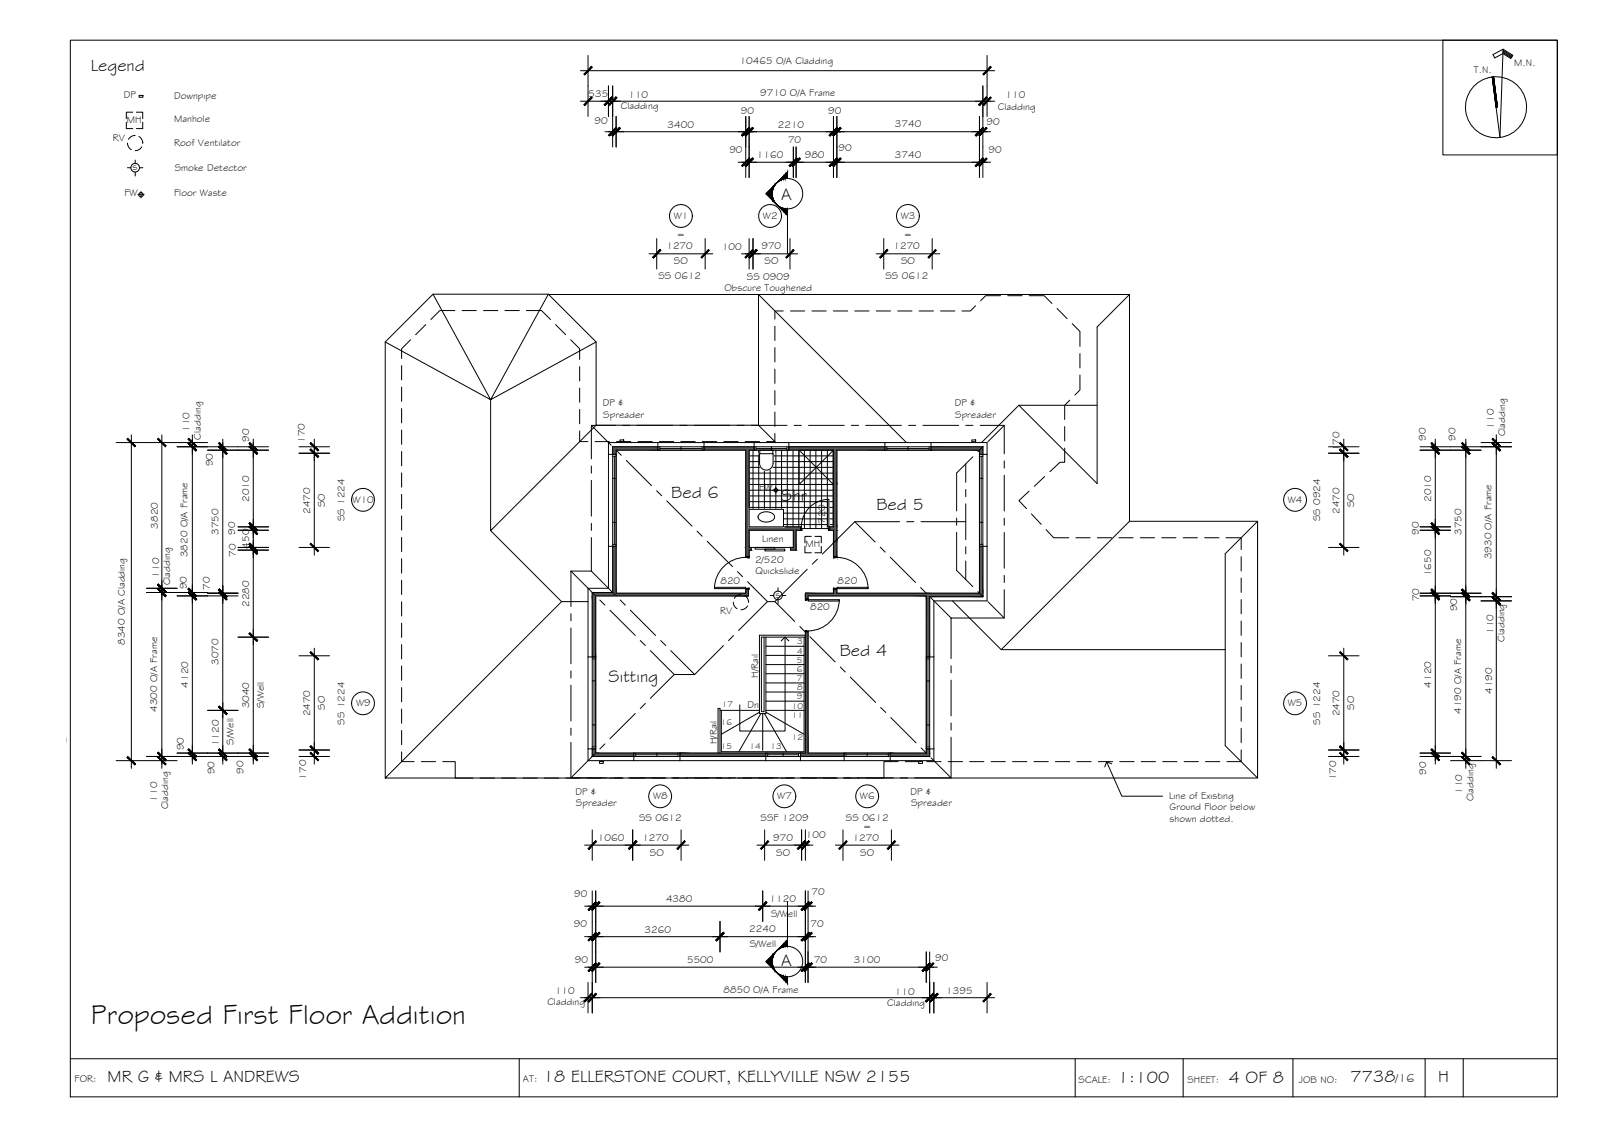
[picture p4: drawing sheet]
<svg xmlns="http://www.w3.org/2000/svg" width="420mm" height="297mm" viewBox="0 0 420 297" stroke-linecap="round" stroke-linejoin="round" font-family="sans-serif">
<defs><g id="words">
<text font-size="7.5" x="23.9" y="268.4">Proposed First Floor Addition</text>
<g font-size="4.5">
<text x="23.8" y="18.5">Legend</text>
<text x="204.9" y="52.5">A</text>
<text x="176.1" y="130.6">Bed 6</text>
<text x="204.9" y="131.4">Shr</text>
<text x="229.9" y="133.6">Bed 5</text>
<text x="220.2" y="172.1">Bed 4</text>
<text x="159.6" y="178.9">Sitting</text>
<text x="204.9" y="253.3">A</text>
<text x="28.2" y="283.6">MR G &amp; MRS L ANDREWS</text>
<text x="142.4" y="283.6">18 ELLERSTONE COURT, KELLYVILLE NSW 2155</text>
<text x="293.2" y="283.9">1:100</text>
<text x="322.3" y="283.9">4 OF 8</text>
<text x="354.2" y="283.8">7738</text>
<text x="377.2" y="283.7">H</text>
</g>
<text font-size="3.2" x="366" y="283.8">/16</text>
<g font-size="2.6">
<text x="194" y="16.8">10465 O/A Cladding</text>
<text x="397.2" y="17.2">M.N.</text>
<text x="386.6" y="19.3">T.N.</text>
<text x="32.5" y="25.7">DP</text>
<text x="45.7" y="26">Downpipe</text>
<text x="154.3" y="25.5">535</text>
<text x="162.8" y="28.5">Cladding</text>
<text x="164.8" y="25.6">110</text>
<text x="194.3" y="29.8">90</text>
<text x="199.4" y="25.3">9710 O/A Frame</text>
<text x="217.2" y="29.9">90</text>
<text x="261.7" y="28.7">Cladding</text>
<text x="263.7" y="25.8">110</text>
<text x="33.3" y="32.3">MH</text>
<text x="45.7" y="32">Manhole</text>
<text x="155.9" y="32.5">90</text>
<text x="175.1" y="33.5">3400</text>
<text x="204" y="33.5">2210</text>
<text x="234.7" y="33.4">3740</text>
<text x="258.7" y="32.7">90</text>
<text x="29.6" y="37.1">RV</text>
<text x="45.7" y="38.4">Roof Ventilator</text>
<text x="191.3" y="40.2">90</text>
<text x="198.5" y="41.5">1160</text>
<text x="206.7" y="37.5">70</text>
<text x="211.1" y="41.5">980</text>
<text x="219.9" y="39.5">90</text>
<text x="234.7" y="41.4">3740</text>
<text x="259.3" y="40">90</text>
<text x="34.8" y="44.5">s</text>
<text x="45.8" y="44.9">Smoke Detector</text>
<text x="32.6" y="51.3">FW</text>
<text x="45.7" y="51.4">Floor Waste</text>
<text x="176.7" y="57.5">W1</text>
<text x="200.1" y="57.5">W2</text>
<text x="236.2" y="57.5">W3</text>
<text x="174.8" y="65.4">1270</text>
<text x="177.5" y="62.5">=</text>
<text x="189.4" y="65.5">100</text>
<text x="199.7" y="65.4">970</text>
<text x="234.3" y="65.4">1270</text>
<text x="237.1" y="62.5">=</text>
<text x="176.8" y="69.3">SO</text>
<text x="200.5" y="69.3">SO</text>
<text x="236.3" y="69.3">SO</text>
<text x="172.7" y="73.1">SS 0612</text>
<text x="190" y="76.4">Obscure Toughened</text>
<text x="195.9" y="73.5">SS 0909</text>
<text x="232.2" y="73.1">SS 0612</text>
<text x="158.1" y="106.5">DP &amp;</text>
<text x="250.4" y="106.5">DP &amp;</text>
<text x="49.7" y="113.2" transform="rotate(-90 49.7 113.2)">110</text>
<text x="158.2" y="109.5">Spreader</text>
<text x="250.5" y="109.5">Spreader</text>
<text x="391.8" y="112.3" transform="rotate(-90 391.8 112.3)">110</text>
<text x="52.6" y="115.2" transform="rotate(-90 52.6 115.2)">Cladding</text>
<text x="65.4" y="115.9" transform="rotate(-90 65.4 115.9)">90</text>
<text x="80" y="116.1" transform="rotate(-90 80 116.1)">170</text>
<text x="351.3" y="118.3" transform="rotate(-90 351.3 118.3)">170</text>
<text x="373.9" y="115.5" transform="rotate(-90 373.9 115.5)">90</text>
<text x="381.7" y="115.5" transform="rotate(-90 381.7 115.5)">90</text>
<text x="394.7" y="114.4" transform="rotate(-90 394.7 114.4)">Cladding</text>
<text x="55.8" y="122.3" transform="rotate(-90 55.8 122.3)">90</text>
<text x="65.4" y="131.6" transform="rotate(-90 65.4 131.6)">2010</text>
<text x="92.5" y="131.8">W10</text>
<text x="199.1" y="128.8">FW</text>
<text x="337.8" y="131.8">W4</text>
<text x="375.4" y="131.6" transform="rotate(-90 375.4 131.6)">2010</text>
<text x="81.3" y="134.7" transform="rotate(-90 81.3 134.7)">2470</text>
<text x="85.2" y="133" transform="rotate(-90 85.2 133)">SO</text>
<text x="90.3" y="136.6" transform="rotate(-90 90.3 136.6)">SS 1224</text>
<text x="216.4" y="137.3" transform="rotate(-90 216.4 137.3)">720</text>
<text x="346.2" y="136.6" transform="rotate(-90 346.2 136.6)">SS 0924</text>
<text x="351.3" y="134.7" transform="rotate(-90 351.3 134.7)">2470</text>
<text x="355.2" y="133" transform="rotate(-90 355.2 133)">SO</text>
<text x="41.4" y="138.6" transform="rotate(-90 41.4 138.6)">3820</text>
<text x="57.3" y="140.3" transform="rotate(-90 57.3 140.3)">3750</text>
<text x="61.7" y="140.3" transform="rotate(-90 61.7 140.3)">90</text>
<text x="65.3" y="143.9" transform="rotate(-90 65.3 143.9)">450</text>
<text x="199.9" y="142.1">Linen</text>
<text x="211.3" y="143.5">MH</text>
<text x="372.1" y="140.3" transform="rotate(-90 372.1 140.3)">90</text>
<text x="383.3" y="140.3" transform="rotate(-90 383.3 140.3)">3750</text>
<text x="49.2" y="146.1" transform="rotate(-90 49.2 146.1)">3820 O/A Frame</text>
<text x="61.9" y="145.9" transform="rotate(-90 61.9 145.9)">70</text>
<text x="198" y="147.5">2/520</text>
<text x="391.2" y="146.6" transform="rotate(-90 391.2 146.6)">3930 O/A Frame</text>
<text x="41.7" y="151.4" transform="rotate(-90 41.7 151.4)">110</text>
<text x="44.6" y="153.4" transform="rotate(-90 44.6 153.4)">Cladding</text>
<text x="49" y="154.5" transform="rotate(-90 49 154.5)">90</text>
<text x="55.1" y="154.6" transform="rotate(-90 55.1 154.6)">70</text>
<text x="188.9" y="153.2">820</text>
<text x="198.1" y="150.4">Quickslide</text>
<text x="219.7" y="153.2">820</text>
<text x="375.4" y="151.1" transform="rotate(-90 375.4 151.1)">1650</text>
<text x="65.4" y="159.2" transform="rotate(-90 65.4 159.2)">2280</text>
<text x="188.9" y="161.1">RV</text>
<text x="203.4" y="156.6">s</text>
<text x="212.5" y="160">820</text>
<text x="372.2" y="157.7" transform="rotate(-90 372.2 157.7)">70</text>
<text x="382.2" y="160.3" transform="rotate(-90 382.2 160.3)">90</text>
<text x="391.7" y="166.2" transform="rotate(-90 391.7 166.2)">110</text>
<text x="32.7" y="169.1" transform="rotate(-90 32.7 169.1)">8340 O/A Cladding</text>
<text x="394.6" y="168.2" transform="rotate(-90 394.6 168.2)">Cladding</text>
<text x="57.3" y="174.4" transform="rotate(-90 57.3 174.4)">3070</text>
<text x="198.8" y="177.7" transform="rotate(-90 198.8 177.7)">H/Rail</text>
<text x="49.3" y="180.3" transform="rotate(-90 49.3 180.3)">4120</text>
<text x="65.3" y="185.7" transform="rotate(-90 65.3 185.7)">3040</text>
<text x="69.2" y="185.6" transform="rotate(-90 69.2 185.6)">S/Well</text>
<text x="93.4" y="185.2">W9</text>
<text x="196.1" y="185.5">Dn</text>
<text x="337.8" y="185.2">W5</text>
<text x="375.4" y="180.3" transform="rotate(-90 375.4 180.3)">4120</text>
<text x="391.4" y="181.9" transform="rotate(-90 391.4 181.9)">4190</text>
<text x="41.2" y="186.7" transform="rotate(-90 41.2 186.7)">4300 O/A Frame</text>
<text x="81.3" y="187.8" transform="rotate(-90 81.3 187.8)">2470</text>
<text x="85.2" y="186.1" transform="rotate(-90 85.2 186.1)">SO</text>
<text x="90.3" y="190" transform="rotate(-90 90.3 190)">SS 1224</text>
<text x="346.2" y="190" transform="rotate(-90 346.2 190)">SS 1224</text>
<text x="351.3" y="187.8" transform="rotate(-90 351.3 187.8)">2470</text>
<text x="355.2" y="186.1" transform="rotate(-90 355.2 186.1)">SO</text>
<text x="383.2" y="187.2" transform="rotate(-90 383.2 187.2)">4190 O/A Frame</text>
<text x="0" y="194.3">ector - Existing</text>
<text x="48.2" y="196.7" transform="rotate(-90 48.2 196.7)">90</text>
<text x="57.4" y="195.6" transform="rotate(-90 57.4 195.6)">1120</text>
<text x="61.2" y="195.3" transform="rotate(-90 61.2 195.3)">S/Well</text>
<text x="188" y="195.1" transform="rotate(-90 188 195.1)">H/Rail</text>
<text x="56.2" y="203" transform="rotate(-90 56.2 203)">90</text>
<text x="63.8" y="202.9" transform="rotate(-90 63.8 202.9)">90</text>
<text x="374.1" y="203.2" transform="rotate(-90 374.1 203.2)">90</text>
<text x="80.3" y="204.4" transform="rotate(-90 80.3 204.4)">170</text>
<text x="150.9" y="208.4">DP &amp;</text>
<text x="171.3" y="209.6">W8</text>
<text x="203.8" y="209.6">W7</text>
<text x="225.5" y="209.6">W6</text>
<text x="238.8" y="208.4">DP &amp;</text>
<text x="306.6" y="209.5">Line of Existing</text>
<text x="350.4" y="204.6" transform="rotate(-90 350.4 204.6)">170</text>
<text x="383.5" y="208.1" transform="rotate(-90 383.5 208.1)">110</text>
<text x="41.2" y="210.2" transform="rotate(-90 41.2 210.2)">110</text>
<text x="44.1" y="212.2" transform="rotate(-90 44.1 212.2)">Cladding</text>
<text x="151.1" y="211.3">Spreader</text>
<text x="167.6" y="215.3">SS 0612</text>
<text x="199.5" y="215.3">SSF 1209</text>
<text x="221.9" y="215.3">SS 0612</text>
<text x="239" y="211.3">Spreader</text>
<text x="306.8" y="212.5">Ground Floor below</text>
<text x="306.8" y="215.4">shown dotted.</text>
<text x="386.4" y="210.1" transform="rotate(-90 386.4 210.1)">Cladding</text>
<text x="156.8" y="220.5">1060</text>
<text x="168.5" y="220.4">1270</text>
<text x="202.8" y="220.4">970</text>
<text x="211.4" y="219.8">100</text>
<text x="223.6" y="220.4">1270</text>
<text x="226.3" y="217.5">=</text>
<text x="170.5" y="224.3">SO</text>
<text x="203.6" y="224.3">SO</text>
<text x="225.6" y="224.3">SO</text>
<text x="150.6" y="235.2">90</text>
<text x="174.7" y="236.5">4380</text>
<text x="201.8" y="236.5">1120</text>
<text x="212.8" y="234.7">70</text>
<text x="150.5" y="243">90</text>
<text x="169" y="244.5">3260</text>
<text x="196.5" y="244.5">2240</text>
<text x="202.2" y="240.3">S/Well</text>
<text x="212.6" y="243.1">70</text>
<text x="196.6" y="248.3">S/Well</text>
<text x="150.7" y="252.5">90</text>
<text x="180.2" y="252.5">5500</text>
<text x="213.5" y="252.4">70</text>
<text x="224" y="252.5">3100</text>
<text x="245.2" y="252">90</text>
<text x="143.6" y="263.6">Cladding</text>
<text x="145.6" y="260.6">110</text>
<text x="189.7" y="260.3">8850 O/A Frame</text>
<text x="232.7" y="263.9">Cladding</text>
<text x="234.7" y="260.9">110</text>
<text x="248.2" y="260.5">1395</text>
<text x="19.6" y="283.8">FOR:</text>
<text x="137.2" y="283.6">AT:</text>
<text x="282.9" y="283.9">SCALE:</text>
<text x="311.5" y="283.9">SHEET:</text>
<text x="340.7" y="283.9">JOB NO:</text>
</g>
<g font-size="2.2">
<text x="209" y="173.8">5</text>
<text x="209" y="169">3</text>
<text x="209.1" y="171.4">4</text>
<text x="209" y="176.2">6</text>
<text x="209" y="178.6">7</text>
<text x="189.3" y="185.5">17</text>
<text x="207.7" y="185.8">10</text>
<text x="209" y="183.4">9</text>
<text x="209.1" y="181">8</text>
<text x="189" y="190.2">16</text>
<text x="207.7" y="188.2">11</text>
<text x="189.1" y="196.3">15</text>
<text x="196.6" y="196.4">14</text>
<text x="202.1" y="196.4">13</text>
<text x="207.7" y="194">12</text>
</g>
</g></defs>
<!-- layer: HATCH -->
<g fill="#545454" stroke="#545454" stroke-width=".26">
<path d="M155.3 196.3h.9v1.1z"/>
<path d="M242.9 196.3h.9v1.1z"/>
<path d="M257.8 117.1v.9h-.9z"/>
<path d="M256.9 155.4l.1 .1z"/>
<path d="M257 155.5l.8 .7z"/>
<path d="M257 155.5h.8v.7z"/>
<path d="M218.6 139h.9v2.6z"/>
<path d="M155.3 196.3v1.1h.9zM155.3 197.4h.9l-.9 .9z"/>
<path d="M156.2 197.4l10 .9v-.9zM155.3 198.3l.9-.9 10 .9z"/>
<path d="M211.2 165.6l.7 .1zM211.2 165.6l.7 .1zM211.2 165.7l.7 .7v-.7zM211.2 165.7l.7 .7h-.7z"/>
<path d="M211.2 166.4l.7 31v-31zM211.2 166.4l.7 31h-.7z"/>
<path d="M209.9 197.4l11.5 .9v-.9zM209.9 197.4l11.5 .9h-11.5z"/>
<path d="M242.9 196.3v1.1h.9zM242.9 197.4h.9v.9z"/>
<path d="M233.5 197.4l10.3 .9-.9-.9zM233.5 197.4l10.3 .9h-10.3z"/>
<path d="M244.2 117.1l12.7 .9 .9-.9zM244.2 117.1l12.7 .9h-12.7z"/>
<path d="M256.9 118l.9 1.1v-1.1zM256.9 118l.9 1.1h-.9z"/>
<path d="M256.9 143.2l.9 12.2v-12.2zM256.9 143.2l.9 12.2h-.9z"/>
<path d="M256.9 155.4l.9 .1v-.1zM256.9 155.4l.9 .1z"/>
<path d="M218.6 154.5l.9 1v-1zM218.6 154.5l.9 1h-.9z"/>
<path d="M242.9 155.5l14.8 .7-.7-.7zM242.9 155.5l14.8 .7h-14.1z"/>
<path d="M211.2 155.5l32.4 .7-.7-.7zM211.2 155.5l32.4 .7h-32.4z"/>
<path d="M243.6 156.2l14.2 .1zM243.6 156.2l14.2 .1z"/>
<path d="M243.7 156.3l14.1 .1v-.1zM243.7 156.3l14.1 .1h-14z"/>
<path d="M242.9 156.2l.9 .2-.2-.2zM242.9 156.2l.9 .2h-.9z"/>
<path d="M211.2 156.2l.7 .8v-.8zM211.2 156.2l.7 .8h-.7z"/>
<path d="M242.9 156.4l.9 15.8v-15.8zM242.9 156.4l.9 15.8h-.9z"/>
<path d="M178.3 197.4l22.5 .9v-.9zM178.3 197.4l22.5 .9h-22.5z"/>
<path d="M160.7 143.2l.9 12.1v-12.1zM160.7 143.2l.9 12.1h-.9z"/>
<path d="M195.6 154.5l.7 1v-1zM195.6 154.5l.7 1h-.7z"/>
<path d="M155.3 155.3l6.3 .2v-.2zM155.3 155.3l6.3 .2h-6.3z"/>
<path d="M155.3 155.5l41 .7v-.7zM155.3 155.5l41 .7h-41z"/>
<path d="M155.3 156.2l.9 16v-16zM155.3 156.2l.9 16h-.9z"/>
<path d="M206.9 117.1l25.2 .9v-.9zM206.9 117.1l25.2 .9h-25.2z"/>
<path d="M218.6 118l.9 9v-9zM218.6 118l.9 9h-.9z"/>
<path d="M218.6 127l.9 11.1v-11.1zM218.6 127l.9 11.1h-.9z"/>
<path d="M217.6 138.1l1.9 .9v-.9zM217.6 138.1l1.9 .9h-1.9z"/>
<path d="M218.6 139v2.6h.9zM218.6 141.6h.9l-.9 .7zM218.6 142.3h.9v-.7z"/>
<path d="M218.6 142.3l.9 3.6v-3.6zM218.6 142.3l.9 3.6h-.9z"/>
<path d="M184.6 117.1l13.2 .9v-.9zM184.6 117.1l13.2 .9h-13.2z"/>
<path d="M195.6 118l.9 15.4v-15.4zM195.6 118l.9 15.4h-.9z"/>
<path d="M195.6 133.4l.9 4.7v-4.7zM195.6 133.4l.9 4.7h-.9z"/>
<path d="M195.6 138.1l14.4 .9v-.9zM195.6 138.1l14.4 .9h-14.4z"/>
<path d="M208.1 139l.7 4.5v-4.5zM208.1 139l.7 4.5h-.7z"/>
<path d="M195.6 139l.9 4.5v-4.5zM195.6 139l.9 4.5h-.9z"/>
<path d="M207.3 143.5l1.5 .7v-.7zM207.3 143.5l1.5 .7h-1.5z"/>
<path d="M195.6 143.5l1.4 .7v-.7zM195.6 143.5l1.4 .7h-1.4z"/>
<path d="M195.6 144.2l.9 1.7v-1.7zM195.6 144.2l.9 1.7h-.9z"/>
<path d="M160.7 117.1l11.8 .9v-.9zM160.7 117.1l11.8 .9h-10.9z"/>
<path d="M160.7 117.1l.9 .9zM160.7 117.1l.9 .9h-.9z"/>
<path d="M160.7 118l.9 1.1v-1.1zM160.7 118l.9 1.1h-.9z"/>
</g>
<!-- layer: BORDER -->
<g fill="none" stroke="#000" stroke-width=".26">
<path d="M18.4 10.5h390v277.1h-390zM378.4 10.5h30v30.1h-30zM394.2 13.5l2.3 1.4M394.2 13.8l2.2 1.3M394.2 12.9l2.6 1.6-.6 .8-2-1.3-2.2 1.2-.4-.9 2.6-1.4-.8 23.2-2-15.9M394.2 13.2l2.4 1.5M391.7 20.1l1 8M18.4 277.6h390M136.2 277.6v10M282 277.6v10M310.3 277.6v10M339.1 277.6v10"/>
<path d="M373.8 277.6v10M383.8 277.6v10"/>
<circle cx="392.4" cy="28.1" r="8"/>
</g>
<!-- layer: WINDOWS -->
<g fill="none" stroke="#000" stroke-width=".26">
<path d="M159.6 119.1v24.1M160.7 119.1h.9v24.1h-.9zM160.7 119.6h.9M161.1 119.6v23.1M161.6 119.1v24.1M172.5 117.1h12.1v.9h-12.1zM172.5 118h12.1M172.5 116h12.1M173 117.1v.9M173 117.6h11.1M178.6 117.1v.9M184.1 117.1v.9"/>
<path d="M197.8 117.1h9.1v.9h-9.1zM197.8 118h9.1M197.8 116h9.1M198.3 117.6h8.1M198.3 117.1v.9M202.3 117.1v.9M206.4 117.1v.9M232.1 117.1h12.1v.9h-12.1zM232.1 118h12.1M232.1 116h12.1M232.6 117.6h11.1M232.6 117.1v.9"/>
<path d="M238.1 117.1v.9M243.7 117.1v.9M256.9 119.1h.9v24.1h-.9zM256.9 119.6h.9M256.9 119.1v24.1M257.3 119.6v23.1M258.9 119.1v24.1M160.7 136.9h.9M160.7 125.4h.9M256.9 136.9h.9M256.9 125.4h.9M160.7 142.7h.9"/>
<path d="M256.9 142.7h.9M154.2 172.2v24.1M155.3 172.2h.9v24.1h-.9zM155.3 178.5h.9M155.3 172.7h.9M155.8 172.7v23.1M156.2 172.2v24.1M242.9 172.2h.9v24.1h-.9zM242.9 178.5h.9M242.9 172.7h.9M242.9 172.2v24.1M243.4 172.7v23.1"/>
<path d="M244.9 172.2v24.1M155.3 195.8h.9M155.3 190h.9M166.2 197.4h12.1v.9h-12.1zM166.2 197.4h12.1M166.2 199.4h12.1M166.7 197.4v.9M166.7 197.9h11.1M172.3 197.4v.9M177.8 197.4v.9M200.8 197.4h9.1v.9h-9.1zM200.8 197.4h9.1"/>
<path d="M200.8 199.4h9.1M201.3 197.9h8.1M201.3 197.4v.9M205.4 197.4v.9M209.4 197.4v.9M221.4 197.4h12.1v.9h-12.1zM221.4 197.4h12.1M221.4 199.4h12.1M221.9 197.9h11.1M221.9 197.4v.9M227.4 197.4v.9M233 197.4v.9"/>
<path d="M242.9 195.8h.9M242.9 190h.9"/>
<circle cx="178.6" cy="56.6" r="3"/>
<circle cx="202" cy="56.6" r="3"/>
<circle cx="238.1" cy="56.6" r="3"/>
<circle cx="95.2" cy="131" r="3"/>
<circle cx="339.7" cy="131" r="3"/>
<circle cx="95.2" cy="184.4" r="3"/>
<circle cx="339.7" cy="184.4" r="3"/>
<circle cx="173.1" cy="208.8" r="3"/>
<circle cx="205.7" cy="208.8" r="3"/>
<circle cx="227.4" cy="208.8" r="3"/>
</g>
<!-- layer: DIMENSION -->
<g fill="none" stroke="#000" stroke-width=".26">
<path d="M152.2 18.5h108.7M154.2 14.5v16M258.9 14.5v16M152.2 26.5h9.4M157.6 26.5h103.3M158.7 34.5h101.1M159.6 22.5v8M160.7 22.5v16M161.6 30.5v8M195.6 30.5v16M196.5 30.5v16M208.1 38.5v8"/>
<path d="M208.8 38.5v8M218.6 30.5v16M219.5 30.5v16M256.9 30.5v16M257.8 22.5v24M193.6 42.5h66.2M170.2 66.5h16.7M172.2 62.5v8M184.9 62.5v8M194.5 66.5h14.7M196.5 62.5v8M197.5 62.5v8"/>
<path d="M207.2 62.5v8M229.8 66.5h16.7M231.8 62.5v8M244.5 62.5v8M30.4 116h24M34.4 114v87.4M42.4 114v87.4M46.4 117.1h24M50.4 114v86.3M54.4 118h16M58.4 115.1v85.2M66.4 115.1v25.9"/>
<path d="M78.4 117.1h8M78.4 118.8h8M82.4 115.1v30.4M348.4 117.1h8M348.4 118.8h8M352.4 115.1v30.4M372.4 117.1h24M372.4 118h16M376.4 115.1v85.2M384.4 115.1v86.3M388.4 116h8M392.4 114v87.4"/>
<path d="M62.4 139h8M62.4 138.1h8M66.4 137v8.5M372.4 139h8M372.4 138.1h8M38.4 154.2h8M38.4 155.3h16M46.4 156.2h16M54.4 155.5h8M62.4 144.2h8M62.4 143.5h8M66.4 141.5v58.8"/>
<path d="M78.4 143.5h8M348.4 143.5h8M372.4 155.5h16M372.4 156.2h8M380.4 156.4h16M388.4 157.5h8M62.4 167h8M78.4 171.9h8M82.4 169.9v30.4M348.4 171.9h8M352.4 169.9v30.4M30.4 199.4h16"/>
<path d="M38.4 198.3h32M46.4 197.4h24M54.4 186.2h8M78.4 198.3h8M78.4 196.6h8M348.4 198.3h8M348.4 196.6h8M372.4 197.4h8M372.4 198.3h16M380.4 199.4h16M155.3 217.6v8M165.9 217.6v8"/>
<path d="M178.6 217.6v8M200.5 217.6v8M210.2 217.6v8M211.2 217.6v8M221.1 217.6v8M233.8 217.6v8M153.3 221.6h27.3M153.3 237.6h60.6M155.3 233.6v32M156.2 233.6v24M198.5 221.6h14.7M200 233.6v8"/>
<path d="M211.2 233.6v24M211.9 233.6v24M219.1 221.6h16.7M153.3 253.6h92.5M153.3 245.6h60.6M154.2 257.6v8M188.8 241.6v8M242.9 249.6v8M243.8 249.6v16M244.9 257.6v8M258.9 257.6v8M152.2 261.6h108.7"/>
</g>
<!-- layer: 0 -->
<g fill="#000" stroke="#000" stroke-width=".26">
<path d="M155.1 17.4l-1.8 2.2 2-2zM155.1 17.4l-1.8 2.2-.2-.2z"/>
<path d="M257.8 19.4l.2 .2 1.8-2.2zM259.8 17.4l.2 .2-2 2z"/>
<path d="M153.1 27.4l.2 .2 1.8-2.2zM155.1 25.4l.2 .2-2 2z"/>
<path d="M158.5 27.4l.2 .2 1.8-2.2zM160.5 25.4l.2 .2-2 2z"/>
<path d="M159.6 35.4l.2 .2 1.8-2.2zM161.6 33.4l.2 .2-2 2z"/>
<path d="M160.5 25.4l-1.8 2.2 2-2zM160.5 25.4l-1.8 2.2-.2-.2z"/>
<path d="M161.6 25.4l-1.8 2.2 2-2zM161.6 25.4l-1.8 2.2-.2-.2z"/>
<path d="M161.6 25.4l-1.8 2.2 2-2zM161.6 25.4l-1.8 2.2-.2-.2z"/>
<path d="M162.5 33.4l-1.8 2.2 2-2zM160.5 35.4l2-2-1.8 2.2z"/>
<path d="M162.5 33.4l-1.8 2.2 2-2zM160.5 35.4l2-2-1.8 2.2z"/>
<path d="M194.5 35.4l.2 .2 1.8-2.2zM196.5 33.4l.2 .2-2 2z"/>
<path d="M194.5 35.4l.2 .2 1.8-2.2zM196.5 33.4l.2 .2-2 2z"/>
<path d="M197.4 33.4l-1.8 2.2 2-2zM195.4 35.4l2-2-1.8 2.2z"/>
<path d="M197.4 33.4l-1.8 2.2 2-2zM195.4 35.4l2-2-1.8 2.2z"/>
<path d="M217.5 35.4l.2 .2 1.8-2.2zM219.5 33.4l.2 .2-2 2z"/>
<path d="M217.5 35.4l.2 .2 1.8-2.2zM219.5 33.4l.2 .2-2 2z"/>
<path d="M220.4 33.4l-1.8 2.2 2-2zM218.4 35.4l2-2-1.8 2.2z"/>
<path d="M220.4 33.4l-1.8 2.2 2-2zM218.4 35.4l2-2-1.8 2.2z"/>
<path d="M255.8 35.4l.2 .2 1.8-2.2zM257.8 33.4l.2 .2-2 2z"/>
<path d="M255.8 35.4l.2 .2 1.8-2.2zM257.8 33.4l.2 .2-2 2z"/>
<path d="M256.7 27.4l.2 .2 1.8-2.2zM258.7 25.4l.2 .2-2 2z"/>
<path d="M256.7 27.4l.2 .2 1.8-2.2zM258.7 25.4l.2 .2-2 2z"/>
<path d="M258.7 33.4l-1.8 2.2 2-2zM256.7 35.4l2-2-1.8 2.2z"/>
<path d="M259.8 25.4l-1.8 2.2 2-2zM257.8 27.4l2-2-1.8 2.2z"/>
<path d="M194.5 43.4l.2 .2 1.8-2.2zM196.5 41.4l.2 .2-2 2z"/>
<path d="M197.4 41.4l-1.8 2.2 2-2zM195.4 43.4l2-2-1.8 2.2z"/>
<path d="M197.4 41.4l-1.8 2.2 2-2zM195.4 43.4l2-2-1.8 2.2z"/>
<path d="M207 43.4l.2 .2 1.8-2.2zM209 41.4l.2 .2-2 2z"/>
<path d="M207 43.4l.2 .2 1.8-2.2zM209 41.4l.2 .2-2 2z"/>
<path d="M209.7 41.4l-1.8 2.2 2-2zM207.7 43.4l2-2-1.8 2.2z"/>
<path d="M209.7 41.4l-1.8 2.2 2-2zM207.7 43.4l2-2-1.8 2.2z"/>
<path d="M217.5 43.4l.2 .2 1.8-2.2zM219.5 41.4l.2 .2-2 2z"/>
<path d="M217.5 43.4l.2 .2 1.8-2.2zM219.5 41.4l.2 .2-2 2z"/>
<path d="M220.4 41.4l-1.8 2.2 2-2zM218.4 43.4l2-2-1.8 2.2z"/>
<path d="M220.4 41.4l-1.8 2.2 2-2zM218.4 43.4l2-2-1.8 2.2z"/>
<path d="M255.8 43.4l.2 .2 1.8-2.2zM257.8 41.4l.2 .2-2 2z"/>
<path d="M255.8 43.4l.2 .2 1.8-2.2zM257.8 41.4l.2 .2-2 2z"/>
<path d="M258.7 41.4l-1.8 2.2 2-2zM256.7 43.4l2-2-1.8 2.2z"/>
<path d="M173.1 65.4l-1.7 2.2 1.9-1.9zM173.1 65.4l-1.7 2.2-.3-.2z"/>
<path d="M185.8 65.4l-2 2 .3 .2zM185.8 65.4l.2 .3-1.9 1.9z"/>
<path d="M195.4 67.4l.2 .2 1.8-2.2zM197.4 65.4l.2 .3-2 1.9z"/>
<path d="M198.4 65.4l-1.8 2.2 2-1.9zM196.4 67.4l2-2-1.8 2.2z"/>
<path d="M198.4 65.4l-1.8 2.2 2-1.9zM196.4 67.4l2-2-1.8 2.2z"/>
<path d="M208.1 65.4l-2 2 .2 .2zM208.1 65.4l.2 .3-2 1.9z"/>
<path d="M232.7 65.4l-1.8 2.2 2-1.9zM232.7 65.4l-1.8 2.2-.2-.2z"/>
<path d="M245.4 65.4l-2 2 .2 .2zM245.4 65.4l.2 .3-2 1.9z"/>
<path d="M33.3 115.1l2 2 .2-.2zM33.3 115.1l.2-.2 2 2z"/>
<path d="M41.3 115.1l2 2 .2-.2zM41.5 114.9l2 2-2.2-1.8z"/>
<path d="M49.5 114.9l-.2 .2 2.2 1.8zM49.3 115.1l2.2 1.8-.2 .2z"/>
<path d="M49.3 116.2l2 2 .2-.2zM49.5 116l2 2-2.2-1.8z"/>
<path d="M49.3 116.2l2 2 .2-.2zM49.5 116l2 2-2.2-1.8z"/>
<path d="M57.5 116l-.2 .2 2.2 1.8zM57.3 116.2l2.2 1.8-.2 .2z"/>
<path d="M57.3 117.1l2 2 .2-.2zM57.3 117.1l.2-.2 2 2z"/>
<path d="M57.3 117.1l2 2 .2-.2zM57.3 117.1l.2-.2 2 2z"/>
<path d="M65.5 116l-.2 .2 2.2 1.8zM65.3 116.2l2.2 1.8-.2 .2z"/>
<path d="M65.3 117.1l2 2 .2-.2zM65.3 117.1l.2-.2 2 2z"/>
<path d="M65.3 117.1l2 2 .2-.2zM65.3 117.1l.2-.2 2 2z"/>
<path d="M81.5 116l-.2 .2 2.3 1.8zM81.3 116.2l2.3 1.8-.3 .2z"/>
<path d="M81.3 117.9l2 2 .3-.2zM81.5 117.7l2.1 2-2.3-1.8z"/>
<path d="M81.3 117.9l2 2 .3-.2zM81.5 117.7l2.1 2-2.3-1.8z"/>
<path d="M351.5 116l-.2 .2 2.2 1.8zM351.3 116.2l2.2 1.8-.2 .2z"/>
<path d="M351.3 117.9l2 2 .2-.2zM351.5 117.7l2 2-2.2-1.8z"/>
<path d="M351.3 117.9l2 2 .2-.2zM351.5 117.7l2 2-2.2-1.8z"/>
<path d="M375.5 116l-.2 .2 2.2 1.8zM375.3 116.2l2.2 1.8-.2 .2z"/>
<path d="M375.3 117.1l2 2 .2-.2zM375.3 117.1l.2-.2 2 2z"/>
<path d="M375.3 117.1l2 2 .2-.2zM375.3 117.1l.2-.2 2 2z"/>
<path d="M383.5 116l-.2 .2 2.2 1.8zM383.3 116.2l2.2 1.8-.2 .2z"/>
<path d="M383.3 117.1l2 2 .2-.2zM383.3 117.1l.2-.2 2 2z"/>
<path d="M383.3 117.1l2 2 .2-.2zM383.3 117.1l.2-.2 2 2z"/>
<path d="M391.5 114.9l-.2 .2 2.2 1.8zM391.3 115.1l2.2 1.8-.2 .2z"/>
<path d="M391.3 116.2l2 2 .2-.2zM391.5 116l2 2-2.2-1.8z"/>
<path d="M391.3 116.2l2 2 .2-.2zM391.5 116l2 2-2.2-1.8z"/>
<path d="M65.5 137.9l-.2 .2 2.2 1.8zM65.3 138.1l2.2 1.8-.2 .2z"/>
<path d="M65.3 137.2l2.2 1.8-2-2zM65.3 137.2l2.2 1.8-.2 .2z"/>
<path d="M65.3 137.2l2.2 1.8-2-2zM65.3 137.2l2.2 1.8-.2 .2z"/>
<path d="M375.5 137l-.2 .2 2.2 1.8zM375.3 137.2l2.2 1.8-.2 .2z"/>
<path d="M375.5 137l-.2 .2 2.2 1.8zM375.3 137.2l2.2 1.8-.2 .2z"/>
<path d="M41.5 153.1l-.2 .2 2.2 1.8zM41.3 153.3l2.2 1.8-.2 .2z"/>
<path d="M41.5 153.1l-.2 .2 2.2 1.8zM41.3 153.3l2.2 1.8-.2 .2z"/>
<path d="M41.3 154.4l2 2 .2-.2zM41.5 154.2l2 2-2.2-1.8z"/>
<path d="M41.3 154.4l2 2 .2-.2zM41.5 154.2l2 2-2.2-1.8z"/>
<path d="M49.5 154.2l-.2 .2 2.2 1.8zM49.3 154.4l2.2 1.8-.2 .2z"/>
<path d="M49.5 154.2l-.2 .2 2.2 1.8zM49.3 154.4l2.2 1.8-.2 .2z"/>
<path d="M49.3 155.3l2 2 .2-.2zM49.5 155.1l2 2-2.2-1.8z"/>
<path d="M49.3 155.3l2 2 .2-.2zM49.5 155.1l2 2-2.2-1.8z"/>
<path d="M57.5 154.4l-.2 .2 2.2 1.8zM57.3 154.6l2.2 1.8-.2 .2z"/>
<path d="M57.5 154.4l-.2 .2 2.2 1.8zM57.3 154.6l2.2 1.8-.2 .2z"/>
<path d="M57.3 154.6l2 2 .2-.2zM57.3 154.6l.2-.2 2 2z"/>
<path d="M57.3 155.3l2 2 .2-.2zM57.3 155.3l.2-.2 2 2z"/>
<path d="M65.3 142.6l2.2 1.8-2-2zM65.3 142.6l2.2 1.8-.2 .2z"/>
<path d="M65.3 143.3l2 2 .2-.2zM65.3 143.3l.2-.2 2 2z"/>
<path d="M65.3 143.3l2 2 .2-.2zM65.3 143.3l.2-.2 2 2z"/>
<path d="M65.3 142.6l2 2 .2-.2zM65.3 142.6l.2-.2 2 2z"/>
<path d="M65.3 138.1l2 2 .2-.2zM65.3 138.1l.2-.2 2 2z"/>
<path d="M81.5 142.4l-.2 .2 2.3 1.8zM81.3 142.6l2.3 1.8-.3 .2z"/>
<path d="M351.5 142.4l-.2 .2 2.2 1.8zM351.3 142.6l2.2 1.8-.2 .2z"/>
<path d="M375.5 154.4l-.2 .2 2.2 1.8zM375.3 154.6l2.2 1.8-.2 .2z"/>
<path d="M375.5 154.4l-.2 .2 2.2 1.8zM375.3 154.6l2.2 1.8-.2 .2z"/>
<path d="M375.3 155.3l2 2 .2-.2zM375.3 155.3l.2-.2 2 2z"/>
<path d="M375.3 155.3l2 2 .2-.2zM375.3 155.3l.2-.2 2 2z"/>
<path d="M375.3 138.1l2 2 .2-.2zM375.3 138.1l.2-.2 2 2z"/>
<path d="M375.3 138.1l2 2 .2-.2zM375.3 138.1l.2-.2 2 2z"/>
<path d="M383.5 154.4l-.2 .2 2.2 1.8zM383.3 154.6l2.2 1.8-.2 .2z"/>
<path d="M383.5 154.4l-.2 .2 2.2 1.8zM383.3 154.6l2.2 1.8-.2 .2z"/>
<path d="M383.3 155.5l2 2 .2-.2zM383.3 155.5l.2-.2 2 2z"/>
<path d="M383.3 155.5l2 2 .2-.2zM383.3 155.5l.2-.2 2 2z"/>
<path d="M391.5 155.3l-.2 .2 2.2 1.8zM391.3 155.5l2.2 1.8-.2 .2z"/>
<path d="M391.5 155.3l-.2 .2 2.2 1.8zM391.3 155.5l2.2 1.8-.2 .2z"/>
<path d="M391.3 156.6l2 2 .2-.2zM391.3 156.6l.2-.2 2 2z"/>
<path d="M391.3 156.6l2 2 .2-.2zM391.3 156.6l.2-.2 2 2z"/>
<path d="M65.3 166.1l2.2 1.8-2-2zM65.3 166.1l2.2 1.8-.2 .2z"/>
<path d="M65.3 166.1l2 2 .2-.2zM65.3 166.1l.2-.2 2 2z"/>
<path d="M81.3 171l2 2 .3-.2zM81.5 170.8l2.1 2-2.3-1.8z"/>
<path d="M351.3 171l2 2 .2-.2zM351.5 170.8l2 2-2.2-1.8z"/>
<path d="M33.3 198.5l2.2 1.8-2-2zM33.3 198.5l2.2 1.8-.2 .2z"/>
<path d="M41.5 197.2l-.2 .2 2.2 1.8zM41.3 197.4l2.2 1.8-.2 .2z"/>
<path d="M41.5 197.2l-.2 .2 2.2 1.8zM41.3 197.4l2.2 1.8-.2 .2z"/>
<path d="M49.5 196.3l-.2 .2 2.2 1.8zM49.3 196.5l2.2 1.8-.2 .2z"/>
<path d="M49.5 196.3l-.2 .2 2.2 1.8zM49.3 196.5l2.2 1.8-.2 .2z"/>
<path d="M49.3 197.4l2 2 .2-.2zM49.5 197.2l2 2-2.2-1.8z"/>
<path d="M57.3 196.5l2.2 1.8-2-2zM57.3 196.5l2.2 1.8-.2 .2z"/>
<path d="M57.5 185.1l-.2 .2 2.2 1.8zM57.3 185.3l2.2 1.8-.2 .2z"/>
<path d="M57.3 196.5l2.2 1.8-2-2zM57.3 196.5l2.2 1.8-.2 .2z"/>
<path d="M57.3 185.3l2 2 .2-.2zM57.3 185.3l.2-.2 2 2z"/>
<path d="M57.3 197.4l2 2 .2-.2zM57.3 197.4l.2-.2 2 2z"/>
<path d="M65.3 196.5l2.2 1.8-2-2zM65.3 196.5l2.2 1.8-.2 .2z"/>
<path d="M65.3 196.5l2.2 1.8-2-2zM65.3 196.5l2.2 1.8-.2 .2z"/>
<path d="M65.3 197.4l2 2 .2-.2zM65.3 197.4l.2-.2 2 2z"/>
<path d="M81.5 195.5l-.2 .2 2.3 1.8zM81.3 195.7l2.3 1.8-.3 .2z"/>
<path d="M81.5 195.5l-.2 .2 2.3 1.8zM81.3 195.7l2.3 1.8-.3 .2z"/>
<path d="M81.3 197.4l2 2 .3-.2zM81.3 197.4l.2-.2 2.1 2z"/>
<path d="M351.5 195.5l-.2 .2 2.2 1.8zM351.3 195.7l2.2 1.8-.2 .2z"/>
<path d="M351.5 195.5l-.2 .2 2.2 1.8zM351.3 195.7l2.2 1.8-.2 .2z"/>
<path d="M351.3 197.4l2 2 .2-.2zM351.3 197.4l.2-.2 2 2z"/>
<path d="M375.5 196.3l-.2 .2 2.2 1.8zM375.3 196.5l2.2 1.8-.2 .2z"/>
<path d="M375.5 196.3l-.2 .2 2.2 1.8zM375.3 196.5l2.2 1.8-.2 .2z"/>
<path d="M375.3 197.4l2 2 .2-.2zM375.3 197.4l.2-.2 2 2z"/>
<path d="M383.5 197.2l-.2 .2 2.2 1.8zM383.3 197.4l2.2 1.8-.2 .2z"/>
<path d="M383.5 197.2l-.2 .2 2.2 1.8zM383.3 197.4l2.2 1.8-.2 .2z"/>
<path d="M391.5 198.3l-.2 .2 2.2 1.8zM391.3 198.5l2.2 1.8-.2 .2z"/>
<path d="M41.3 198.5l2 2 .2-.2zM41.5 198.3l2 2-2.2-1.8z"/>
<path d="M383.3 198.5l2 2 .2-.2zM383.3 198.5l.2-.2 2 2z"/>
<path d="M154.2 238.5l.2 .2 1.8-2.3zM156.2 236.4l.2 .3-2 2z"/>
<path d="M156.2 220.4l-1.8 2.3 2-2zM156.2 220.4l-1.8 2.3-.2-.2z"/>
<path d="M157.1 236.4l-1.8 2.3 2-2zM157.1 236.4l-1.8 2.3-.2-.2z"/>
<path d="M157.1 236.4l-1.8 2.3 2-2zM157.1 236.4l-1.8 2.3-.2-.2z"/>
<path d="M166.8 220.4l-2 2.1 .2 .2zM166.8 220.4l.2 .3-2 2z"/>
<path d="M166.8 220.4l-1.8 2.3 2-2zM166.8 220.4l-1.8 2.3-.2-.2z"/>
<path d="M179.5 220.4l-2 2.1 .2 .2zM179.5 220.4l.2 .3-2 2z"/>
<path d="M200.9 236.4l-2 2.1 .2 .2zM200.9 236.4l.2 .3-2 2z"/>
<path d="M200.9 236.4l-1.8 2.3 2-2zM200.9 236.4l-1.8 2.3-.2-.2z"/>
<path d="M201.4 220.4l-1.7 2.3 1.9-2zM201.4 220.4l-1.7 2.3-.3-.2z"/>
<path d="M211.1 220.4l-2 2.1 .2 .2zM211.1 220.4l.2 .3-2 2z"/>
<path d="M211.1 220.4l-2 2.1 .2 .2zM211.1 220.4l.2 .3-2 2z"/>
<path d="M210.1 238.5l.2 .2 1.8-2.3zM212.1 236.4l.3 .3-2.1 2z"/>
<path d="M210.1 238.5l.2 .2 1.8-2.3zM212.1 236.4l.3 .3-2.1 2z"/>
<path d="M212.1 220.4l-1.8 2.3 2.1-2zM212.1 220.4l-1.8 2.3-.2-.2z"/>
<path d="M212.8 236.4l-1.8 2.3 2-2zM212.8 236.4l-1.8 2.3-.2-.2z"/>
<path d="M222 220.4l-1.8 2.3 2-2zM222 220.4l-1.8 2.3-.2-.2z"/>
<path d="M232.7 222.5l.2 .2 1.8-2.3zM234.7 220.4l.2 .3-2 2z"/>
<path d="M154.2 254.5l.2 .2 1.8-2.3zM156.2 252.4l.2 .3-2 2z"/>
<path d="M154.2 246.5l.2 .2 1.8-2.3zM156.2 244.4l.2 .3-2 2z"/>
<path d="M157.1 252.4l-1.8 2.3 2-2zM157.1 252.4l-1.8 2.3-.2-.2z"/>
<path d="M157.1 252.4l-1.8 2.3 2-2zM157.1 252.4l-1.8 2.3-.2-.2z"/>
<path d="M157.1 244.4l-1.8 2.3 2-2zM157.1 244.4l-1.8 2.3-.2-.2z"/>
<path d="M157.1 244.4l-1.8 2.3 2-2zM157.1 244.4l-1.8 2.3-.2-.2z"/>
<path d="M189.7 244.4l-2 2.1 .2 .2zM189.7 244.4l.2 .3-2 2z"/>
<path d="M189.7 244.4l-1.8 2.3 2-2zM189.7 244.4l-1.8 2.3-.2-.2z"/>
<path d="M210.1 254.5l.2 .2 1.8-2.3zM212.1 252.4l.3 .3-2.1 2z"/>
<path d="M210.1 254.5l.2 .2 1.8-2.3zM212.1 252.4l.3 .3-2.1 2z"/>
<path d="M210.1 246.5l.2 .2 1.8-2.3zM212.1 244.4l.3 .3-2.1 2z"/>
<path d="M210.1 246.5l.2 .2 1.8-2.3zM212.1 244.4l.3 .3-2.1 2z"/>
<path d="M212.8 252.4l-1.8 2.3 2-2zM212.8 252.4l-1.8 2.3-.2-.2z"/>
<path d="M212.8 252.4l-1.8 2.3 2-2zM212.8 252.4l-1.8 2.3-.2-.2z"/>
<path d="M212.8 244.4l-1.8 2.3 2-2zM212.8 244.4l-1.8 2.3-.2-.2z"/>
<path d="M243.8 252.4l-2 2.1 .2 .2zM243.8 252.4l.2 .3-2 2z"/>
<path d="M243.8 252.4l-2 2.1 .2 .2zM243.8 252.4l.2 .3-2 2z"/>
<path d="M244.7 252.4l-1.8 2.3 2-2zM244.7 252.4l-1.8 2.3-.2-.2z"/>
<path d="M153.1 262.5l.2 .2 1.8-2.3zM155.1 260.4l.2 .3-2 2z"/>
<path d="M156.2 260.4l-1.8 2.3 2-2zM156.2 260.4l-1.8 2.3-.2-.2z"/>
<path d="M156.2 260.4l-1.8 2.3 2-2zM156.2 260.4l-1.8 2.3-.2-.2z"/>
<path d="M242.7 262.5l.2 .2 1.8-2.3zM244.7 260.4l.2 .3-2 2z"/>
<path d="M242.7 262.5l.2 .2 1.8-2.3zM244.7 260.4l.2 .3-2 2z"/>
<path d="M245.8 260.4l-1.8 2.3 2-2zM243.8 262.5l2-2.1-1.8 2.3z"/>
<path d="M245.8 260.4l-1.8 2.3 2-2zM243.8 262.5l2-2.1-1.8 2.3z"/>
<path d="M257.8 262.5l.2 .2 1.8-2.3zM259.8 260.4l.2 .3-2 2z"/>
</g>
<!-- layer: SERVICES -->
<g fill="none" stroke="#000" stroke-width=".26">
<path d="M33.1 32v1.7h1.7M33.4 37.5l.4 1.1 .6 .6M34.8 29.4h-1.7v1.7M35.4 35.5l-1.1 .3-.6 .7M35.8 29.4h1.6v1.7M36.4 35.8l.7 .6 .3 1.1M36.5 25h1v.5h-1zM37.2 38.5l-.7 .7-1.1 .3M37.4 37.5h.1M37.4 32v1.7h-1.6M33.4 44h.9M35.5 42v.9"/>
<path d="M35.5 45.1v1M36.2 51h1.6M36.6 44h.9M37 50.2v1.7M162.6 115.3h1v.5h-1zM254.9 115.3h1v.5h-1zM202.7 128.5h1.6M203.5 127.7v1.6M192.3 157.9l.4 1.1 .6 .6M194.3 155.9l-1.1 .3-.6 .7M195.3 156.1l.7 .7 .3 1.1M196.1 158.9l-.7 .6-1.1 .4"/>
<path d="M196.3 157.9h.1M202 156.1h.9M204.1 154.1v.9M204.1 157.3v1M205.2 156.1h.9M211.1 143.2v1.7h1.7M212.8 140.6h-1.7v1.7M213.7 140.6h1.7v1.7M215.4 143.2v1.7h-1.7M157.2 199.6h1v.5h-1zM240.9 199.6h1v.5h-1z"/>
<circle cx="35.5" cy="44" r="1.13"/>
<circle cx="37" cy="51" r=".58"/>
<circle cx="203.5" cy="128.5" r=".46"/>
<circle cx="204" cy="156.1" r="1.13"/>
</g>
<!-- layer: SECTION POINT -->
<g fill="#000" stroke="#000" stroke-width=".26">
<path d="M202.6 49.1v3.3l-1.7-1.6zM203 48.6l.3-.3-.3 .6zM203.3 53.2l.4 .4zM203.7 53.6l.4 .4zM204.1 47.6l-.4 .4zM202.6 250.4v3.4l-1.7-1.7zM203 254l.3 .6zM203.7 249.3l-.4 .4zM203.7 249.3l.4-.4zM203.7 254.9l.4 .4z"/>
<path d="M202.6 49v1.5zM202.6 49v1.5z"/>
<path d="M202.6 51.1v1.3zM202.6 51.6v.9z"/>
<path d="M202.6 49v.9l.2-1zM202.8 48.9l-.2 1z"/>
<path d="M202.6 51.6v.9l.2-.3zM202.8 52.2v.5l-.2-.2z"/>
<path d="M203 48.6l-.2 .3v.5zM203 48.6l-.2 .8z"/>
<path d="M202.8 52.2v.5h.2zM202.8 52.7h.2v.2z"/>
<path d="M203.3 48.3l-.3 .6zM203.7 48l-.4 .4z"/>
<path d="M203 52.7l.3 .5zM203 52.9l.3 .3z"/>
<path d="M204.1 47.6l.4-.5zM204.5 47.1l-.4 .5z"/>
<path d="M204.1 54l.4 .2zM204.1 54l.4 .2v.2z"/>
<path d="M204.5 47.1v.2l.5-.6zM205 46.7v.4l-.5 .2z"/>
<path d="M204.5 54.2v.2l.5 .1zM204.5 54.4l.5 .1v.4z"/>
<path d="M205.5 46.2l-.5 .5v.4zM205.5 46.2v.7l-.5 .2z"/>
<path d="M205 54.5v.4l.5-.3zM205 54.9l.5-.3v.8z"/>
<path d="M206 45.6l-.5 .6v.7zM206 45.6v1.2l-.5 .1z"/>
<path d="M205.5 54.6v.8l.5-.6zM206 54.8v1.1l-.5-.5z"/>
<path d="M206 45.6v1.2l.5-1.7zM206.5 45.1v1.7h-.5z"/>
<path d="M206 54.8v1.1l.5-1.1zM206.5 54.8v1.6l-.5-.5z"/>
<path d="M202.6 252.4v1.4zM202.6 252.4v1.4z"/>
<path d="M202.6 250.4v1.4zM202.6 250.4v.9z"/>
<path d="M202.6 253l.2 1-.2-.2zM202.6 253l.2 1z"/>
<path d="M202.6 250.4l.2 .3-.2 .6zM202.6 250.4l.2 .3v-.5z"/>
<path d="M202.8 253.5l.2 .7-.2-.2zM202.8 253.5l.2 .7z"/>
<path d="M202.8 250.2h.2l-.2 .5zM203 250l-.2 .2h.2z"/>
<path d="M203 254l.3 .6zM203.3 254.5l.4 .4z"/>
<path d="M203 250l.3-.3-.3 .5zM203 250l.3-.3z"/>
<path d="M204.1 255.3l.4 .5zM204.1 255.3l.4 .5v-.2z"/>
<path d="M204.1 248.9l.4-.3zM204.1 248.9l.4-.3v-.2z"/>
<path d="M204.5 255.6l.5 .6zM204.5 255.6l.5 .6v-.4z"/>
<path d="M204.5 248.4h.5l-.5 .2zM205 248l-.5 .4h.5z"/>
<path d="M205 255.8l.5 .9-.5-.5zM205 255.8l.5 .9v-.7z"/>
<path d="M205 248l.5 .2-.5 .2zM205.5 247.5l-.5 .5 .5 .2z"/>
<path d="M205.5 256l.5 1.2-.5-.5zM205.5 256l.5 1.2v-1.1z"/>
<path d="M205.5 247.5l.5 .6-.5 .1zM205.5 247.5l.5 .6v-1.1z"/>
<path d="M206 256.1l.5 1.7-.5-.6zM206 256.1l.5 1.7v-1.7z"/>
<path d="M206 247l.5 1.1h-.5zM206 247l.5 1.1v-1.7z"/>
</g>
<g fill="none" stroke="#000" stroke-width=".26">
<path d="M206.5 46.8v-1.7l-5.6 5.7 5.6 5.6M206.5 54.8v11.7M206.5 236.4v11.7M206.5 246.4l-5.6 5.7 5.6 5.7v-1.7"/>
<circle cx="206.5" cy="50.8" r="4"/>
<circle cx="206.5" cy="252.1" r="4"/>
</g>
<!-- layer: TILES -->
<g fill="none" stroke="#000" stroke-width=".26">
<path d="M196.5 119.5h22.1M197.5 118v20.1M199 118v20.1M200.5 118v20.1M202 118v20.1M203.5 118v20.1M205 118v20.1M206.5 118v20.1M208 118v20.1M209.5 118v20.1M211 118v20.6M212.5 118v20.6"/>
<path d="M214 118v20.6M215.5 118v20.6M217 118v20.6M218.5 118v20.1M196.5 121h22.1M196.5 122.5h22.1M196.5 124h22.1M196.5 125.5h22.1M196.5 127h22.1M196.5 128.5h22.1M196.5 130h22.1M196.5 131.5h22.1"/>
<path d="M196.5 133h22.1M196.5 134.5h22.1M196.5 136h22.1M196.5 137.5h22.1M210.2 138.6h7"/>
</g>
<!-- layer: NEWWORK -->
<g fill="none" stroke="#000" stroke-width=".26">
<path d="M172.5 117.1h-11.8v2M172.5 116v2h-10.9v1.1h-2M184.6 117.1h13.2M184.6 116v2h11v27.9h.9v-1.7h.5v-.7h-.5v-4.5h11.6v4.5h-.8v.7h1.5v-5.2h1.2v-.9h-13.5M197.8 116v2h-1.3v19.5M206.9 117.1h25.2M206.9 116v2h11.6M218.6 118v20.1h-1v.9h1v6.9h.9v-27.9M232.1 116v2h-12.7M244.2 117.1h13.6v2M244.2 116v2h12.7v1.1h2M159.6 143.2h2v12.3h34v-1h.9"/>
<path d="M160.7 143.2v12.1h-5.4v16.9M196.3 154.5v1.7h-40.1v16h-2M257.8 143.2v13.2h-14v15.8M258.9 143.2h-2v12.3h-37.4v-1h-.9v1h-7.4v1.5h.7v-.8h31v16h2M154.2 196.3h2v1.1h10v2M155.3 196.3v2h10.9M178.3 198.3h22.5M178.3 199.4v-2h22.5v2M209.9 198.3h11.5M209.9 199.4v-2h1.3v-31.8h.7v31.8h9.5v2M243.8 196.3v2h-10.3M244.9 196.3h-2v1.1h-9.4v2"/>
</g>
<!-- layer: INSULCLAD -->
<path d="M172.5 116h-12.9v3.1M184.6 116h13.2M206.9 116h25.2M244.2 116h14.7v3.1M159.6 143.2v11h-5.4v18M258.9 143.2v14.3h-14v14.7M154.2 196.3v3.1h12M178.3 199.4h22.5M209.9 199.4h11.5M244.9 196.3v3.1h-11.4" fill="none" stroke="#000" stroke-width=".26"/>
<!-- layer: 0.13 -->
<path d="M217.4 130.9a7.2 7.2 0 0 0-7.2 7.2M195.6 146.1a8.2 8.2 0 0 0-8.2 8.2M197 143.5h10.3M219.5 146.1a8.2 8.2 0 0 1 8.2 8.2M220.1 157.2a8.2 8.2 0 0 1-8.2 8.2" fill="none" stroke="#000" stroke-width=".26"/>
<!-- layer: STAIRS -->
<g fill="none" stroke="#000" stroke-width=".26">
<path d="M199.2 166.5h12M199.7 167h11.5M200.4 167v19.6h-.7M200.9 167v20.1h-1.7M200.9 179h10M200.9 176.6h10M200.9 174.2h10M200.9 171.8h10M200.9 169.4h10M188.3 185.7h.5v11.7M188.8 186.2h10.4M189.2 197.1h21.7"/>
<path d="M199.2 186.7l-10 5.8M199.5 187.1l-5.7 10M200 187.1v9.6M200.5 187.1l5.8 10M200.9 186.2h10M200.9 183.8h10M200.9 181.4h10M200.9 186.7l10 5.8"/>
</g>
<!-- layer: EXISTING -->
<g fill="none" stroke="#000" stroke-width=".26">
<path d="M262.4 77.5h-3.9l-1.3 1.4M264.3 77.5h3.8M269.9 77.5h4l2 2.1M105.3 95.9v3.7M107.7 89.1l-2.4 2.3v2.6M111.7 85.1l-2.7 2.6M119.3 81.4h-4l-2.3 2.4M121.2 81.4h3.7M126.8 81.4h3.8M132.4 81.4h3.8M138.1 81.4h3.9l2.4 2.4M145.7 85.1l2.7 2.6"/>
<path d="M149.7 89.1l2.3 2.3v2.8M152 96.1v3.8M203.2 85.5v3.8M203.2 91.1v3.8M203.2 96.8v3.7M205.4 81.5h-2.2v2.1M207.3 81.5h3.8M212.9 81.5h3.8M218.6 81.5h3.7M224.2 81.5h3.7M229.8 81.5h3.8M235.4 81.5h3.8"/>
<path d="M241.1 81.5h3.7M246.7 81.5h3.7M255.8 80.2l-1.3 1.3h-2.2M277.2 80.9l2.7 2.6M281.2 84.9l2 2v3.9M283.2 98.3v3.9l-1.3 1.4M283.2 92.7v3.7M105.3 101.5v3.7M105.3 107.1v3.8M105.3 112.7v3.8M105.3 118.4v3.7M152 113v2.8h2.2"/>
<path d="M152 101.7v3.8M152 107.4v3.7M156.1 115.8h3.7M161.7 115.8h3.7M167.3 115.8h3.8M172.9 115.8h3.8M178.6 115.8h3.7M184.2 115.8h3.7M189.8 115.8h3.8M195.4 115.8h3.8M203.2 113.6v2.2h-2.1M203.2 102.4v3.7"/>
<path d="M203.2 108v3.8M279.2 117.5v3.7h-1.2l-2.6 2.5M279.2 111.8v3.8M280.6 104.9l-1.4 1.3v3.8M105.3 124v3.7M105.3 129.6v3.8M105.3 135.2v3.8M269.9 128.8l-2.7 2.4 2 2.2M270.5 134.7l2.6 2.8M274 124.9l-2.7 2.6M274.3 138.8l2 2.2h4M105.3 140.9v3.7"/>
<path d="M105.3 146.5v3.8M105.3 152.1v3.8M105.3 157.7v3.8M282.2 141h3.7M287.8 141h3.8M293.4 141h3.8M299 141h3.8M304.7 141h3.7M310.3 141h3.8M315.9 141h3.8M321.5 141h4v3.1M325.5 146v3.7"/>
<path d="M325.5 151.6v3.7M325.5 157.2v3.7M105.3 163.4v3.7M105.3 169v3.8M105.3 174.6v3.8M199.2 166.5v20.6M199.7 167v19.6M210.9 167v30.1M325.5 162.8v3.8M325.5 168.5v3.7M325.5 174.1v3.7M325.5 179.7v3.8"/>
<path d="M105.3 197.1v2.6h3.3M105.3 180.2v3.8M105.3 185.9v3.7M105.3 191.5v3.8M110.5 199.7h3.7M116.1 199.7h3.3v4.3h4.6M188.3 185.7v11.7M189.2 186.2v10.9M235.5 199.7h-3.7v4.3h-4.6M237.4 199.7h3.8M243.1 199.7h3.7M248.7 199.7h3.7"/>
<path d="M254.3 199.7h3.7M259.9 199.7h3.8M265.6 199.7h3.7M271.2 199.7h3.7M276.8 199.7h3.8M282.4 199.7h3.8M288.1 199.7h3.7M293.7 199.7h3.7M299.3 199.7h3.8M304.9 199.7h3.8M310.6 199.7h3.7M316.2 199.7h3.7"/>
<path d="M325.5 196.6v3.1h-3.7M325.5 185.3v3.8M325.5 191v3.7M125.9 204h3.8M131.6 204h3.7M137.2 204h3.7M142.8 204h3.7M148.4 204h3.8M154.1 204h3.7M159.7 204h3.7M165.3 204h3.7M170.9 204h3.8"/>
<path d="M176.6 204h3.7M182.2 204h3.7M187.8 204h3.7M193.4 204h3.8M199 204h3.8M204.7 204h3.7M210.3 204h3.7M215.9 204h3.8M221.5 204h3.8"/>
</g>
<!-- layer: MASK -->
<g fill="#fff" stroke="#fff" stroke-width=".26">
<path d="M200.7 123.2h.6z"/>
<path d="M211.9 157.2v.4l8.2-.4zM211.9 157.6l8.2-.4v.4z"/>
<path d="M219.5 154v.3l8.2-.3zM219.5 154.3l8.2-.3v.3z"/>
<path d="M187.4 154.3h8.2v-.3zM187.4 154h8.2l-8.2 .3z"/>
<path d="M217 130.9v7.2h.4zM217 130.9h.4v7.2z"/>
<path d="M196.5 133.5v4.6h9zM196.5 133.5h9v4.6z"/>
<path d="M200.6 123.2h.7zM200.6 123.2h.7z"/>
<path d="M200.3 123.1l1 .1zM200.3 123.1h1.4z"/>
<path d="M200.3 123.1h1.4zM200.3 123.1h1.4z"/>
<path d="M200 123l.3 .1h1.4zM200 123h2l-.3 .1z"/>
<path d="M200 123h2zM200 123h2z"/>
<path d="M199.7 122.8l.3 .2h2zM199.7 122.8h2.5l-.2 .2zM199.7 122.8h2.5zM199.7 122.8h2.5z"/>
<path d="M199.5 122.5l.2 .3h2.5zM199.5 122.5h2.9l-.2 .3z"/>
<path d="M199.5 122.5h2.9zM199.5 122.5h3z"/>
<path d="M199.4 122.2l.1 .3h3zM199.4 122.2h3.2l-.1 .3z"/>
<path d="M199.4 122.2h3.2zM199.4 122.2h3.2z"/>
<path d="M199.2 121.9l.2 .3h3.2zM199.2 121.9h3.5l-.1 .3z"/>
<path d="M199.2 121.8l3.5 .1zM199.2 121.8l3.5 .1z"/>
<path d="M199.2 121.5v.3h3.5zM199.2 121.5h3.6l-.1 .3z"/>
<path d="M199.2 121.5h3.6zM199.2 121.5h3.6z"/>
<path d="M199.2 119.1v2.4h3.6zM199.2 119.1h3.6v2.4z"/>
<path d="M199.2 119.1h3.6zM199.2 119.1h3.6zM199.2 119.1h3.6zM199.2 119.1h3.6z"/>
<path d="M199.2 119.1h3.6zM199.2 119.1h3.6zM199.2 119.1h3.5zM199.2 119.1h3.5z"/>
<path d="M199.2 119l3.5 .1zM199.2 119l3.5 .1z"/>
<path d="M199.2 119h3.5zM199.2 119h3.5z"/>
<path d="M199.2 119h3.5zM199.2 119h3.5z"/>
<path d="M199.2 119h3.5zM199.2 119h3.5z"/>
<path d="M199.2 119h3.5zM199.3 119h3.4z"/>
<path d="M199.3 119h3.4zM199.3 119h3.4z"/>
<path d="M199.3 119h3.4zM199.3 119h3.4z"/>
<path d="M199.3 119h3.4zM199.3 119h3.4z"/>
<path d="M199.3 119h3.4zM199.3 119h3.4z"/>
<path d="M199.3 119h3.4zM199.3 119h3.4z"/>
<path d="M199.3 119h3.4zM199.3 119h3.4z"/>
<path d="M199.3 119h3.4zM199.3 119h3.4z"/>
<path d="M199.3 119h3.4zM199.3 119h3.4z"/>
<path d="M199.3 119h3.4zM199.3 119h3.4z"/>
<path d="M199.3 119h3.4zM199.3 119h3.4z"/>
<path d="M199.3 119h3.4zM199.3 119h3.4zM199.3 119h3.4zM199.3 119h3.4z"/>
<path d="M199.3 119h3.4zM199.3 119h3.4z"/>
<path d="M199.3 119h3.4zM199.3 118.9l3.4 .1z"/>
<path d="M199.3 118.9h3.3zM199.3 118.9h3.3z"/>
<path d="M199.3 118.9h3.3zM199.3 118.9h3.3z"/>
<path d="M199.3 118.9h3.3zM199.3 118.9h3.3z"/>
<path d="M199.3 118.9h3.3zM199.3 118.9h3.3z"/>
<path d="M199.3 118.9h3.3zM199.3 118.9h3.3z"/>
<path d="M199.3 118.9h3.3zM199.4 118.9h3.2z"/>
<path d="M199.3 118v.9h3.4zM199.3 118h3.4v.9z"/>
</g>
<path d="M196.5 133.5h9v4.6h-9zM217 130.9h.4v7.2h-.4zM187.4 154h8.2v.3h-8.2zM211.9 157.2h8.2v.4h-8.2zM219.5 154h8.2v.3h-8.2z" fill="none" stroke="#fff" stroke-width=".26"/>
<!-- layer: DOORS -->
<g fill="none" stroke="#000" stroke-width=".26">
<path d="M210 138.1h.2l.1 .9h-.3zM217 130.9h.4v7.2h-.4zM217.4 138.1h.2v.9h-.4zM187.4 154h8.2v.3h-8.2zM195.6 154.3l.9-.1v.3h-.9zM195.6 145.9h.9v.4l-.9-.2zM198 143.5h5.2v.5h-5.2zM200.6 144h5.2v.4h-5.2zM211.2 157h.7v.2l-.7 .2zM211.9 157.2h8.2v.4h-8.2zM218.6 154.2l.9 .1v.2h-.9zM218.6 145.9h.9v.2l-.9 .2z"/>
<path d="M219.5 154h8.2v.3h-8.2zM211.2 165.3l.7 .1v.2h-.7z"/>
</g>
<!-- layer: WETAREA FIXTURES -->
<path d="M199.2 119h3.5v2.5a1.77 1.77 0 0 1-1.7 1.7 1.77 1.77 0 0 1-1.8-1.7zM199.3 119v-1h3.4v1M209.6 118h9v9h-9zM209.6 118l9 9M218.6 118l-9 9M196.5 133.5h9v4.6h-9zM199.2 134.8a2.66 2.66 0 0 1 3.9 .6 2.03 2.03 0 0 1-2.6 1.4 1.39 1.39 0 0 1-1.5-1.8z" fill="none" stroke="#000" stroke-width=".26"/>
<!-- layer: ROOFPLAN NEW -->
<g fill="none" stroke="#000" stroke-width=".26">
<path d="M155.1 111.5l5.2 5.2M161.4 111.5h-6.3v8.8M161.6 118l1.3 1.4M163.3 111.5h1.9M167.1 111.5h9.3M178.3 111.5h1.9M182 111.5h9.4M193.3 111.5h1.9M197 111.5h9.4M208.3 111.5h1.9M212.1 111.5h9.3M223.3 111.5h1.9"/>
<path d="M227 111.5h9.4M238.3 111.5h1.9M242 111.5h9.4M253.3 111.5h1.9M255.2 119.8l-4.3 4.2v10M257.1 111.5h6.3v7.5M257.8 117.1l-1.3 1.3M263.4 111.5l-4.3 4.3M155.1 122.2v1.9M155.1 125.9v9.4M155.1 137.2v1.9M164.3 120.7l6.6 6.6"/>
<path d="M172.2 128.7l1.4 1.3M174.9 131.3l6.6 6.6M182.8 139.3l1.4 1.3M224.2 136.8l5.3 5.3M235.9 136.8h-11.7l-8.5 8.5M237.8 136.8h1.9M241.6 136.8h11.7M250.9 139.6v9.9l4.3 4.3M250.9 135.8v1.9M253.3 121.6v4.9M253.3 128.3v1.9M253.3 132.1v9.4"/>
<path d="M263.4 120.8v1.9M263.4 124.6v9.4M263.4 135.8v1.9M263.4 139.6v9.4M149.7 149.7v9.3M149.7 149.7l6.3 6.3M155.1 140.9v8.8h-5.4M155.1 149.7l6.2 6.3M157.3 157.3l1.4 1.3M160 160l6.6 6.6M162.7 157.3l1.3 1.3M165.3 160l6.6 6.6"/>
<path d="M185.5 141.9l6.6 6.6M193.4 149.9l1.4 1.3M196.1 152.5l5.2 5.2M203.2 157.7l5.2 5.2M211.7 149.2l-8.5 8.5h-1.9l-7.6 7.6M214.4 146.6l-1.4 1.3M230.9 143.4l1.3 1.4M233.5 146.1l6.6 6.6M241.5 154l1.3 1.4M244.1 156.7l5.3 5.3M253.3 143.3v1.9M253.3 147.1v4.8"/>
<path d="M256.5 155.1l1.3 1.3M259.1 157.8l4.3 4.2M263.4 154.6v7.4h-14v10.7M263.4 150.8v1.9M149.7 160.9v1.9M149.7 164.6v9.4M149.7 175.9v1.9M149.7 179.6v9.4M167.9 167.9l1.4 1.3M170.6 170.6l6.2 6.2M173.3 167.9l1.3 1.3M175.9 170.6l6.3 6.2"/>
<path d="M176.8 176.8l-6.2 6.3M189.7 169.3l-7.5 7.5h-5.4M192.4 166.6l-1.3 1.4M209.8 164.2l1.3 1.4M212.4 166.9l6.6 6.6M220.4 174.9l1.3 1.3M223 177.5l6.6 6.6M249.4 174.5v1.9M249.4 178.3v9.4M149.7 194.6v9.3h9.6M149.7 190.9v1.9M156 197.7l-6.3 6.2"/>
<path d="M158.7 195l-1.4 1.4M166.6 187.1l-6.6 6.6M169.3 184.4l-1.4 1.4M231 185.5l1.3 1.3M233.6 188.1l6.6 6.6M241.6 196.1l1.3 1.3M244.2 198.7l5.2 5.2M249.4 193.3v10.6h-9.5M249.4 189.5v1.9M161.1 203.9h1.9M164.9 203.9h9.4M176.2 203.9h1.8"/>
<path d="M179.9 203.9h9.4M191.1 203.9h1.9M194.9 203.9h9.4M206.1 203.9h1.9M209.9 203.9h9.4M221.2 203.9h1.8M224.9 203.9h9.4M236.1 203.9h1.9"/>
</g>
<!-- layer: 0 -->
<path d="M204.9 168l1-1 1 1M205.9 167v24.7h-11.9v-6.9M290.2 199.7l4 9h10.7M291.6 200.3l-1.4-.6-.5 1.4" fill="none" stroke="#000" stroke-width=".26"/>
<!-- layer: ROOFPLAN EXIST. -->
<g fill="none" stroke="#000" stroke-width=".26">
<path d="M113.6 77.1l15.1 27.7-27.7-15.1M143.8 77.1l-15.1 27.7 27.6-15.1M143.9 77.2h55l38.8 38.8M296.2 77.2l-8.5 8.5v41.1l-20.5-20.6h20.5M128.7 104.8v34.3l27.6-27.6M198.9 111.5l4.6 4.5M267.2 106.2l-9.8 9.8M128.7 139.1l18.6 18.6M296.2 136.7l-33.6 33.6M329.8 136.7l-8.5 8.5v50.3l8.5 8.5M147.3 157.7l-46.3 46.3h228.8v-67.3h-33.6v-59.5h-97.3v34.3h-42.6v-21.8l-12.5-12.6h-30.2l-12.6 12.6v114.3M147.3 157.7h6.9"/>
<path d="M249.8 157.5l12.8 12.8h58.7"/>
</g>
<!-- layer: BORDER -->
<g fill="#000" stroke="#000" stroke-width=".26">
<path d="M391.4 20.2l1 7.9zM391.4 20.2h.3l.7 7.9z"/>
<path d="M391.7 20.2l.7 7.9h.3zM391.7 20.2l1 7.9z"/>
</g>
<use href="#words"/>
</svg>
